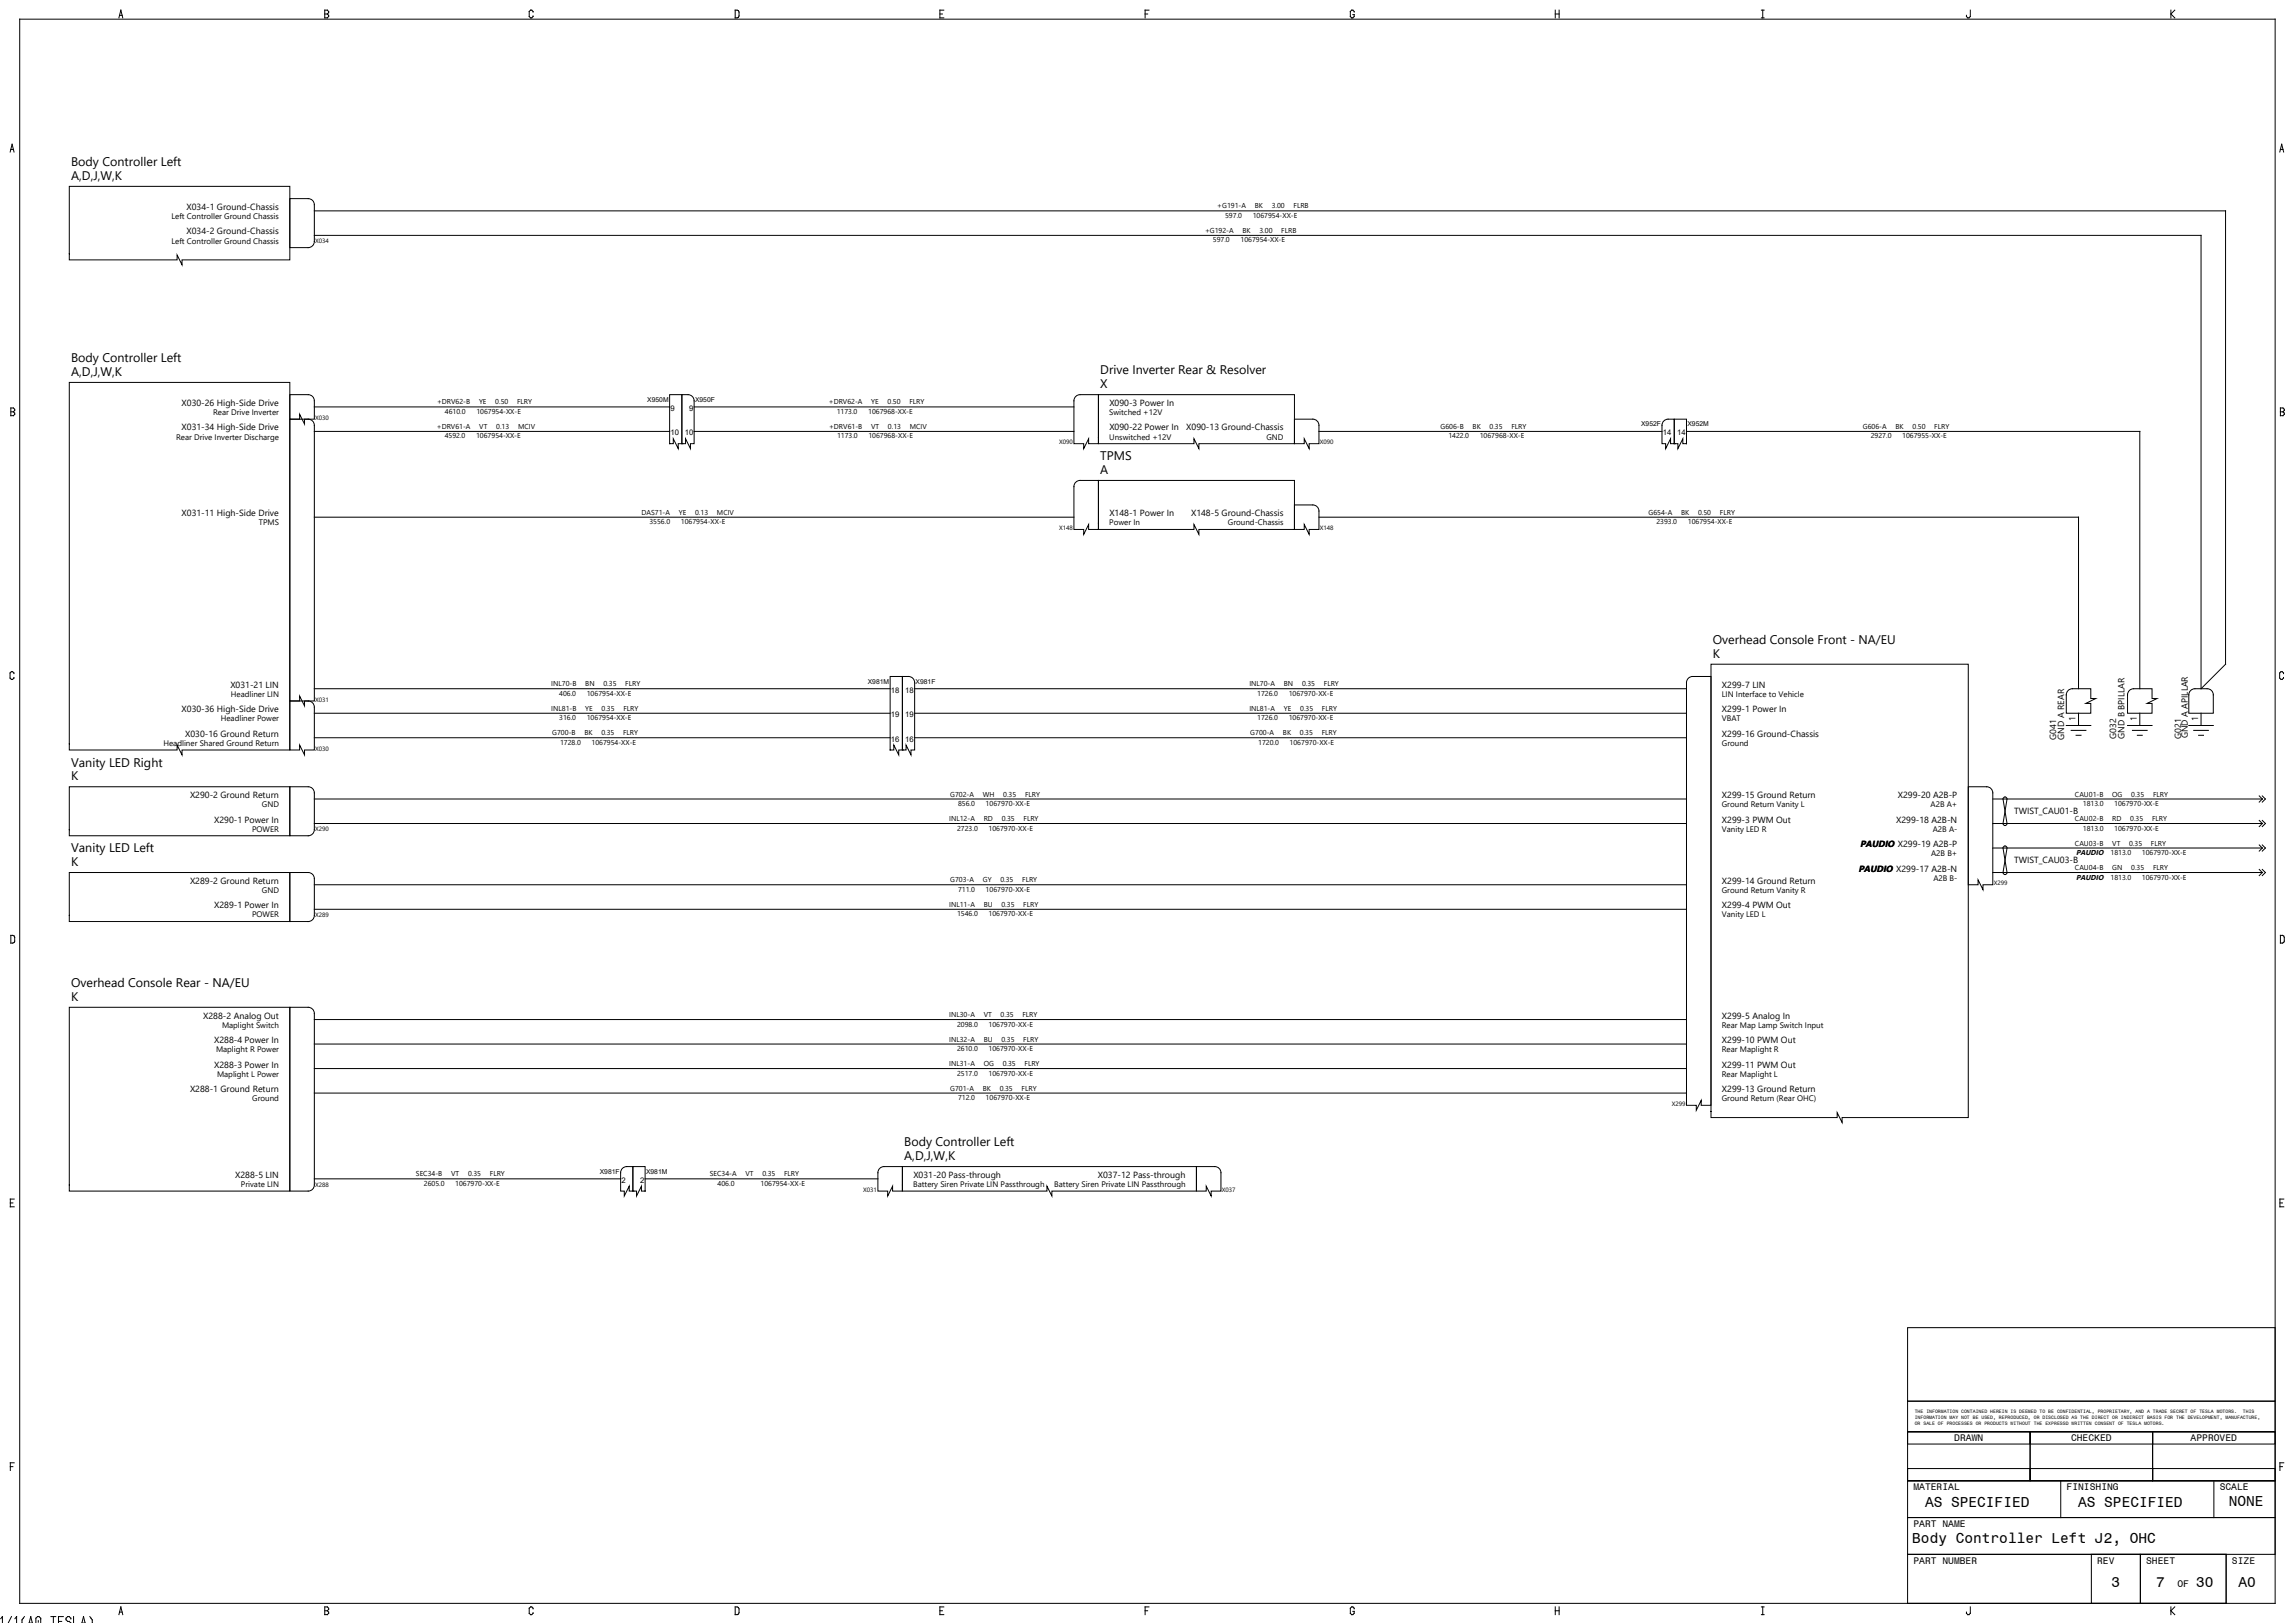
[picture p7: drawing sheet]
<svg xmlns="http://www.w3.org/2000/svg" width="1189mm" height="841mm" viewBox="0 0 1189 841" stroke-linecap="round" stroke-linejoin="round" font-family="sans-serif">
<defs><g id="words">
<g font-size="7.5">
<text x="998" y="781">AS SPECIFIED</text>
<text x="1077" y="781">AS SPECIFIED</text>
<text x="1155" y="781">NONE</text>
<text x="991" y="799">Body Controller Left J2, OHC</text>
<text x="1094" y="822">3</text>
<text x="1117" y="822">7</text>
<text x="1138" y="822">30</text>
<text x="1160" y="822">A0</text>
</g>
<g font-size="6.5">
<text x="37" y="86">Body Controller Left</text>
<text x="37" y="93">A,D,J,W,K</text>
<text x="37" y="188">Body Controller Left</text>
<text x="37" y="195">A,D,J,W,K</text>
<text x="570" y="194">Drive Inverter Rear &amp; Resolver</text>
<text x="570" y="201">X</text>
<text x="570" y="238">TPMS</text>
<text x="570" y="245">A</text>
<text x="888" y="334">Overhead Console Front - NA/EU</text>
<text x="888" y="341">K</text>
<text x="37" y="397">Vanity LED Right</text>
<text x="37" y="404">K</text>
<text x="37" y="442">Vanity LED Left</text>
<text x="37" y="449">K</text>
<text x="37" y="511">Overhead Console Rear - NA/EU</text>
<text x="37" y="518">K</text>
<text x="469" y="594">Body Controller Left</text>
<text x="469" y="601">A,D,J,W,K</text>
</g>
<g font-size="5">
<text x="1013" y="747">DRAWN</text>
<text x="1073" y="747">CHECKED</text>
<text x="1135" y="747">APPROVED</text>
<text x="992" y="772">MATERIAL</text>
<text x="1071" y="772">FINISHING</text>
<text x="1150" y="772">SCALE</text>
<text x="992" y="791">PART NAME</text>
<text x="992" y="810">PART NUMBER</text>
<text x="1087" y="810">REV</text>
<text x="1112" y="810">SHEET</text>
<text x="1157" y="810">SIZE</text>
<text x="1128" y="822">OF</text>
</g>
<g font-size="4.7">
<text x="964" y="439">PAUDIO X299-19 A2B-P</text>
<text x="963" y="452">PAUDIO X299-17 A2B-N</text>
</g>
<g font-size="4.6">
<text x="97" y="109">X034-1 Ground-Chassis</text>
<text x="97" y="121">X034-2 Ground-Chassis</text>
<text x="94" y="210">X030-26 High-Side Drive</text>
<text x="575" y="210">X090-3 Power In</text>
<text x="94" y="223">X031-34 High-Side Drive</text>
<text x="575" y="223">X090-22 Power In</text>
<text x="615" y="223">X090-13 Ground-Chassis</text>
<text x="94" y="268">X031-11 High-Side Drive</text>
<text x="575" y="268">X148-1 Power In</text>
<text x="617" y="268">X148-5 Ground-Chassis</text>
<text x="119" y="356">X031-21 LIN</text>
<text x="892" y="356">X299-7 LIN</text>
<text x="94" y="369">X030-36 High-Side Drive</text>
<text x="892" y="369">X299-1 Power In</text>
<text x="1076" y="374" transform="rotate(-90 1076 374)">1</text>
<text x="1107" y="374" transform="rotate(-90 1107 374)">1</text>
<text x="1139" y="374" transform="rotate(-90 1139 374)">1</text>
<text x="96" y="382">X030-16 Ground Return</text>
<text x="892" y="382">X299-16 Ground-Chassis</text>
<text x="1066" y="383" transform="rotate(-90 1066 383)">G041</text>
<text x="1070" y="383" transform="rotate(-90 1070 383)">GND A REAR</text>
<text x="1097" y="383" transform="rotate(-90 1097 383)">G032</text>
<text x="1101" y="383" transform="rotate(-90 1101 383)">GND B BPILLAR</text>
<text x="1130" y="383" transform="rotate(-90 1130 383)">G021</text>
<text x="1134" y="383" transform="rotate(-90 1134 383)">GND A APILLAR</text>
<text x="98" y="414">X290-2 Ground Return</text>
<text x="892" y="414">X299-15 Ground Return</text>
<text x="984" y="414">X299-20 A2B-P</text>
<text x="1044" y="422">TWIST_CAU01-B</text>
<text x="111" y="426">X290-1 Power In</text>
<text x="892" y="426">X299-3 PWM Out</text>
<text x="983" y="426">X299-18 A2B-N</text>
<text x="1044" y="447">TWIST_CAU03-B</text>
<text x="98" y="458">X289-2 Ground Return</text>
<text x="892" y="458">X299-14 Ground Return</text>
<text x="111" y="471">X289-1 Power In</text>
<text x="892" y="471">X299-4 PWM Out</text>
<text x="105" y="528">X288-2 Analog Out</text>
<text x="892" y="528">X299-5 Analog In</text>
<text x="111" y="541">X288-4 Power In</text>
<text x="892" y="541">X299-10 PWM Out</text>
<text x="111" y="553">X288-3 Power In</text>
<text x="892" y="553">X299-11 PWM Out</text>
<text x="98" y="566">X288-1 Ground Return</text>
<text x="892" y="566">X299-13 Ground Return</text>
<text x="122" y="610">X288-5 LIN</text>
<text x="473" y="610">X031-20 Pass-through</text>
<text x="569" y="610">X037-12 Pass-through</text>
</g>
<g font-size="4.2">
<text x="89" y="114">Left Controller Ground Chassis</text>
<text x="89" y="126">Left Controller Ground Chassis</text>
<text x="110" y="215">Rear Drive Inverter</text>
<text x="575" y="215">Switched +12V</text>
<text x="91" y="228">Rear Drive Inverter Discharge</text>
<text x="575" y="228">Unswitched +12V</text>
<text x="656" y="228">GND</text>
<text x="134" y="272">TPMS</text>
<text x="575" y="272">Power In</text>
<text x="636" y="272">Ground-Chassis</text>
<text x="120" y="361">Headliner LIN</text>
<text x="892" y="361">LIN Interface to Vehicle</text>
<text x="114" y="374">Headliner Power</text>
<text x="892" y="374">VBAT</text>
<text x="85" y="387">Headliner Shared Ground Return</text>
<text x="892" y="387">Ground</text>
<text x="136" y="418">GND</text>
<text x="892" y="418">Ground Return Vanity L</text>
<text x="1000" y="418">A2B A+</text>
<text x="131" y="431">POWER</text>
<text x="892" y="431">Vanity LED R</text>
<text x="1002" y="431">A2B A-</text>
<text x="1001" y="444">A2B B+</text>
<text x="1002" y="456">A2B B-</text>
<text x="136" y="463">GND</text>
<text x="892" y="463">Ground Return Vanity R</text>
<text x="131" y="475">POWER</text>
<text x="892" y="475">Vanity LED L</text>
<text x="115" y="533">Maplight Switch</text>
<text x="892" y="533">Rear Map Lamp Switch Input</text>
<text x="112" y="545">Maplight R Power</text>
<text x="892" y="545">Rear Maplight R</text>
<text x="112" y="558">Maplight L Power</text>
<text x="892" y="558">Rear Maplight L</text>
<text x="131" y="571">Ground</text>
<text x="892" y="571">Ground Return (Rear OHC)</text>
<text x="125" y="615">Private LIN</text>
<text x="473" y="615">Battery Siren Private LIN Passthrough</text>
<text x="546" y="615">Battery Siren Private LIN Passthrough</text>
</g>
<g font-size="4">
<text x="347" y="213">9</text>
<text x="357" y="213">9</text>
<text x="347" y="226">10</text>
<text x="355" y="226">10</text>
<text x="862" y="226">14</text>
<text x="869" y="226">14</text>
<text x="462" y="359">18</text>
<text x="469" y="359">18</text>
<text x="462" y="372">19</text>
<text x="469" y="372">19</text>
<text x="462" y="384">16</text>
<text x="469" y="384">16</text>
<text x="322" y="613">2</text>
<text x="332" y="613">2</text>
</g>
<g font-size="3.8">
<text x="1076" y="443">PAUDIO</text>
<text x="1076" y="456">PAUDIO</text>
</g>
<g font-size="3.7">
<text x="631" y="108">+G191-A</text>
<text x="635" y="113">597.0</text>
<text x="649" y="113">1067954-XX-E</text>
<text x="650" y="108">BK</text>
<text x="659" y="108">3.00</text>
<text x="670" y="108">FLRB</text>
<text x="624" y="121">+G192-A</text>
<text x="629" y="126">597.0</text>
<text x="643" y="126">1067954-XX-E</text>
<text x="644" y="121">BK</text>
<text x="653" y="121">3.00</text>
<text x="664" y="121">FLRB</text>
<text x="227" y="210">+DRV62-B</text>
<text x="248" y="210">YE</text>
<text x="257" y="210">0.50</text>
<text x="268" y="210">FLRY</text>
<text x="430" y="210">+DRV62-A</text>
<text x="452" y="210">YE</text>
<text x="460" y="210">0.50</text>
<text x="471" y="210">FLRY</text>
<text x="231" y="214">4610.0</text>
<text x="247" y="214">1067954-XX-E</text>
<text x="434" y="214">1173.0</text>
<text x="450" y="214">1067968-XX-E</text>
<text x="226" y="222">+DRV61-A</text>
<text x="230" y="227">4592.0</text>
<text x="247" y="227">1067954-XX-E</text>
<text x="248" y="222">VT</text>
<text x="257" y="222">0.13</text>
<text x="268" y="222">MCIV</text>
<text x="430" y="222">+DRV61-B</text>
<text x="434" y="227">1173.0</text>
<text x="450" y="227">1067968-XX-E</text>
<text x="451" y="222">VT</text>
<text x="460" y="222">0.13</text>
<text x="471" y="222">MCIV</text>
<text x="747" y="222">G606-B</text>
<text x="751" y="227">1422.0</text>
<text x="763" y="222">BK</text>
<text x="767" y="227">1067968-XX-E</text>
<text x="772" y="222">0.35</text>
<text x="783" y="222">FLRY</text>
<text x="965" y="222">G606-A</text>
<text x="970" y="227">2927.0</text>
<text x="982" y="222">BK</text>
<text x="986" y="227">1067955-XX-E</text>
<text x="991" y="222">0.50</text>
<text x="1002" y="222">FLRY</text>
<text x="332" y="267">DAS71-A</text>
<text x="352" y="267">YE</text>
<text x="360" y="267">0.13</text>
<text x="372" y="267">MCIV</text>
<text x="854" y="267">G654-A</text>
<text x="871" y="267">BK</text>
<text x="880" y="267">0.50</text>
<text x="891" y="267">FLRY</text>
<text x="337" y="272">3556.0</text>
<text x="353" y="272">1067954-XX-E</text>
<text x="858" y="272">2393.0</text>
<text x="875" y="272">1067954-XX-E</text>
<text x="286" y="356">INL70-B</text>
<text x="303" y="356">BN</text>
<text x="313" y="356">0.35</text>
<text x="324" y="356">FLRY</text>
<text x="647" y="356">INL70-A</text>
<text x="665" y="356">BN</text>
<text x="675" y="356">0.35</text>
<text x="686" y="356">FLRY</text>
<text x="290" y="361">406.0</text>
<text x="304" y="361">1067954-XX-E</text>
<text x="652" y="361">1726.0</text>
<text x="668" y="361">1067970-XX-E</text>
<text x="286" y="368">INL81-B</text>
<text x="303" y="368">YE</text>
<text x="312" y="368">0.35</text>
<text x="323" y="368">FLRY</text>
<text x="647" y="368">INL81-A</text>
<text x="665" y="368">YE</text>
<text x="674" y="368">0.35</text>
<text x="685" y="368">FLRY</text>
<text x="290" y="373">316.0</text>
<text x="304" y="373">1067954-XX-E</text>
<text x="652" y="373">1726.0</text>
<text x="668" y="373">1067970-XX-E</text>
<text x="286" y="381">G700-B</text>
<text x="303" y="381">BK</text>
<text x="312" y="381">0.35</text>
<text x="323" y="381">FLRY</text>
<text x="648" y="381">G700-A</text>
<text x="665" y="381">BK</text>
<text x="674" y="381">0.35</text>
<text x="685" y="381">FLRY</text>
<text x="290" y="386">1728.0</text>
<text x="307" y="386">1067954-XX-E</text>
<text x="652" y="386">1720.0</text>
<text x="668" y="386">1067970-XX-E</text>
<text x="492" y="413">G702-A</text>
<text x="509" y="413">WH</text>
<text x="520" y="413">0.35</text>
<text x="531" y="413">FLRY</text>
<text x="1075" y="413">CAU01-B</text>
<text x="1095" y="413">OG</text>
<text x="1105" y="413">0.35</text>
<text x="1116" y="413">FLRY</text>
<text x="497" y="418">856.0</text>
<text x="511" y="418">1067970-XX-E</text>
<text x="1079" y="418">1813.0</text>
<text x="1096" y="418">1067970-XX-E</text>
<text x="492" y="425">INL12-A</text>
<text x="510" y="425">RD</text>
<text x="519" y="425">0.35</text>
<text x="530" y="425">FLRY</text>
<text x="1075" y="425">CAU02-B</text>
<text x="1095" y="425">RD</text>
<text x="1104" y="425">0.35</text>
<text x="1115" y="425">FLRY</text>
<text x="496" y="430">2723.0</text>
<text x="512" y="430">1067970-XX-E</text>
<text x="1079" y="430">1813.0</text>
<text x="1096" y="430">1067970-XX-E</text>
<text x="1075" y="438">CAU03-B</text>
<text x="1094" y="443">1813.0</text>
<text x="1095" y="438">VT</text>
<text x="1103" y="438">0.35</text>
<text x="1110" y="443">1067970-XX-E</text>
<text x="1115" y="438">FLRY</text>
<text x="1075" y="451">CAU04-B</text>
<text x="1094" y="456">1813.0</text>
<text x="1095" y="451">GN</text>
<text x="1105" y="451">0.35</text>
<text x="1110" y="456">1067970-XX-E</text>
<text x="1116" y="451">FLRY</text>
<text x="492" y="457">G703-A</text>
<text x="509" y="457">GY</text>
<text x="518" y="457">0.35</text>
<text x="530" y="457">FLRY</text>
<text x="497" y="462">711.0</text>
<text x="511" y="462">1067970-XX-E</text>
<text x="492" y="470">INL11-A</text>
<text x="510" y="470">BU</text>
<text x="519" y="470">0.35</text>
<text x="530" y="470">FLRY</text>
<text x="496" y="475">1546.0</text>
<text x="512" y="475">1067970-XX-E</text>
<text x="492" y="527">INL30-A</text>
<text x="510" y="527">VT</text>
<text x="519" y="527">0.35</text>
<text x="530" y="527">FLRY</text>
<text x="496" y="532">2098.0</text>
<text x="512" y="532">1067970-XX-E</text>
<text x="492" y="540">INL32-A</text>
<text x="510" y="540">BU</text>
<text x="519" y="540">0.35</text>
<text x="530" y="540">FLRY</text>
<text x="496" y="545">2610.0</text>
<text x="512" y="545">1067970-XX-E</text>
<text x="492" y="552">INL31-A</text>
<text x="496" y="557">2517.0</text>
<text x="510" y="552">OG</text>
<text x="512" y="557">1067970-XX-E</text>
<text x="520" y="552">0.35</text>
<text x="531" y="552">FLRY</text>
<text x="492" y="565">G701-A</text>
<text x="509" y="565">BK</text>
<text x="518" y="565">0.35</text>
<text x="529" y="565">FLRY</text>
<text x="497" y="570">712.0</text>
<text x="511" y="570">1067970-XX-E</text>
<text x="216" y="610">SEC34-B</text>
<text x="234" y="610">VT</text>
<text x="243" y="610">0.35</text>
<text x="254" y="610">FLRY</text>
<text x="368" y="610">SEC34-A</text>
<text x="386" y="610">VT</text>
<text x="395" y="610">0.35</text>
<text x="406" y="610">FLRY</text>
<text x="220" y="614">2605.0</text>
<text x="236" y="614">1067970-XX-E</text>
<text x="372" y="614">406.0</text>
<text x="394" y="614">1067954-XX-E</text>
</g>
<g font-size="3.5">
<text x="335" y="208">X950M</text>
<text x="360" y="208">X950F</text>
<text x="851" y="221">X952F</text>
<text x="875" y="221">X952M</text>
<text x="450" y="354">X981M</text>
<text x="475" y="354">X981F</text>
<text x="311" y="608">X981F</text>
<text x="335" y="608">X981M</text>
</g>
<g font-size="3.2">
<text x="163" y="126">X034</text>
<text x="163" y="218">X030</text>
<text x="549" y="230">X090</text>
<text x="684" y="230">X090</text>
<text x="549" y="275">X148</text>
<text x="684" y="275">X148</text>
<text x="163" y="364">X031</text>
<text x="163" y="389">X030</text>
<text x="163" y="431">X290</text>
<text x="1033" y="459">X299</text>
<text x="163" y="475">X289</text>
<text x="866" y="573">X299</text>
<text x="163" y="615">X288</text>
<text x="447" y="618">X031</text>
<text x="633" y="618">X037</text>
</g>
<g font-size="2.5">
<text x="992" y="732">THE INFORMATION CONTAINED HEREIN IS DEEMED TO BE CONFIDENTIAL, PROPRIETARY, AND A TRADE SECRET OF TESLA MOTORS.</text>
<text x="992" y="736">INFORMATION MAY NOT BE USED, REPRODUCED, OR DISCLOSED AS THE DIRECT OR INDIRECT BASIS FOR THE DEVELOPMENT, MANUFACTURE,</text>
<text x="1162" y="732">THIS</text>
<text x="992" y="739">OR SALE OF PROCESSES OR PRODUCTS WITHOUT THE EXPRESSD WRITTEN CONSENT OF TESLA MOTORS.</text>
</g>
</g></defs>
<g fill="none" stroke="#000" stroke-width=".52">
<path d="M10 10h1169v821h-1169zM62 9l1-4 1 4M62 8h1M168 5h2v1v1v2h-2zM168 7h2M276 6v-1l-2 1v3h2v-1M381 5l2 1v2l-1 1h-1zM487 7h1M489 5h-2v4h2M593 7h2M595 5h-2v4M702 6l-1-1-1 1v3h2v-1h-1"/>
<path d="M806 7h2M806 5v4M808 5v4M913 9h1M913 5h1M914 5v4M1021 5v4h-1l-1-1M1125 5v4M1127 5l-2 2 2 2M5 79l1-4 1 4M6 77h1M1181 79l1-4 1 4"/>
<path d="M1182 77h1M36 97h114v38h-56v2l-2-5v3h-56zM150 103h10a3 3 0 0 1 3 3v19a3 3 0 0 1-3 3h-10zM163 109h990v235l-12 13v-235h-978M36 198h114v191h-56v2l-2-5v3h-56zM6 211h1l1 1-1 1 1 2h-1h-1zM6 213h1M150 217h10a3 3 0 0 1 3 3v143h-5v3l-3-5v2h-5zM150 205h10a3 3 0 0 1 3 3v9h-5v3l-3-5v2h-5zM163 211h184M347 205h6v25h-2v2l-2-5v3h-2zM353 205h4a3 3 0 0 1 3 3v22h-2v2l-3-5v3h-2z"/>
<path d="M360 211h197M557 205h3h9v25h-5v-3l-2 5v-2h-5v-22zM569 205h102v25h-50v2l-2-5v3h-50zM671 217h9a3 3 0 0 1 4 3v10h-6v2l-2-5v3h-5zM862 218l2-1h4v13h-2v-3l-3 5v-2h-2v-10zM868 217h6v13h-2v-3l-2 5v-2h-2zM1182 211h1l1 1-1 1 1 2h-1h-1zM1182 213h1M163 224h184M353 230h.1M360 224h197M684 224h177"/>
<path d="M868 230h.1M874 224h235v133M557 250l3-1h9v25h-5v-2l-2 5v-3h-5v-22zM569 249h102v25h-50v3l-2-5v2h-50zM163 268h394M671 262h9a3 3 0 0 1 4 3v9h-6v3l-2-5v2h-5zM684 268h393v89M7 349v-1l-2 1v2l2 1v-1M163 357h298M461 351h7v38h-2v2l-3-5v3h-2zM468 351h3a3 3 0 0 1 3 3v35h-2v2l-2-5v3h-2zM474 357h400"/>
<path d="M875 351h2h10v222h-5v-3l-3 5v-2h-5v-219zM887 344h133v235h-65v3l-3-5v2h-65zM1072 358l2-1h10v5h2l-5 3h3v5h-13v-10zM1104 358l2-1h9v5h3l-5 3h2v5h-12v-10zM1135 358l2-1h7a3 3 0 0 1 3 3v10h-13v-10zM1183 349v-1l-2 1v2l2 1v-1M150 363h10a3 3 0 0 1 3 3v23h-5v2l-3-5v3h-5zM163 370h298M474 370h400M1071 376h13M1073 378h8M1077 370v6"/>
<path d="M1103 376h12M1105 378h8M1109 370v6M1134 376h13M1137 378h7M1141 370v6M163 382h298M468 389h.1M474 382h400M1076 381h2M1108 381h2M1139 381h3"/>
<path d="M36 408h114v25h-114zM150 408h10a3 3 0 0 1 3 3v19a3 3 0 0 1-3 3h-10zM163 414h711M1020 408h10a3 3 0 0 1 3 3v47h-5v3l-3-5v2h-5zM1033 414h139M1038 413h1l1 1-2 13a1 1 0 0 0 1 1 1 1 0 0 0 1-1l-2-13zM1171 412l1 2M1172 414l-1 2M1172 412l2 2-2 2M163 427h711M1033 427h139M1033 439h139"/>
<path d="M1038 439l2 13a1 1 0 0 1-1 1 1 1 0 0 1-1-1l2-13a1 1 0 0 0-1-1 1 1 0 0 0-1 1zM1171 438l1 1M1171 425l1 2M1172 439l-1 2M1172 438l2 1-2 2M1172 427l-1 1M1172 425l2 2-2 1M36 452h114v26h-114zM150 452h10a3 3 0 0 1 3 3v19a3 3 0 0 1-3 4h-10zM163 458h711M1033 452h139M1171 451l1 1"/>
<path d="M1172 452l-1 2M1172 451l2 1-2 2M163 471h711M6 485h1l1 1v2l-1 1h-1zM1182 485h2v1v2l-1 1h-1zM36 522h114v95h-114zM150 522h10a3 3 0 0 1 3 3v89a3 3 0 0 1-3 3h-10zM163 528h711M163 541h711M163 554h711M163 566h711M163 611h159"/>
<path d="M323 605h1h4v12h-2v-2l-2 5v-3h-2v-9zM328 605h6v12h-2v-2l-2 5v-3h-2zM328 617h.1M334 611h121M456 605h2h10v12h-5v-2l-3 5v-3h-5v-9zM468 605h152v12h-75v3l-2-5v2h-75zM620 605h10a3 3 0 0 1 3 3v9h-5v3l-3-5v2h-5zM5 623h2M7 621h-2v4h2M1182 623h1M1184 621h-2v4h2M989 688h190v38h-190z"/>
<path d="M989 726h190v16h-190zM5 760h2M7 758h-2v4M989 742h63v25h-63zM989 742h63v6h-63zM1052 742h64v25h-64zM1052 742h64v6h-64zM1116 742h63v25h-63zM1116 742h63v6h-63zM1182 760h1M1184 758h-2v4M989 767h190v19h-190z"/>
<path d="M989 761h63v6h-63zM1052 761h64v6h-64zM1068 767v19M1116 761h63v6h-63zM1147 767v19M989 786h190v19h-190zM989 805h165v26h-165zM1084 805h25v26h-25zM1109 805h45v26h-45zM0 839l1-1v3M6 838l-2 3M8 839l1-1v3"/>
<path d="M13 838l-2 1v2M16 838l1 3h-2zM20 840v1M26 838h3M28 838v3M33 838h-3v3M37 839l-1-1-2 1 3 2M38 838v3M43 838l1 3h-2zM47 838l1 1v2M62 837l1-4 1 4M62 835h1"/>
<path d="M168 833h2v2v1v1h-2zM168 835h2M276 834v-1h-2v3l2 1v-1M381 833h2v1v2l-1 1h-1zM487 835h1M489 833h-2v4h2M593 835h2M595 833h-2v4M702 834l-1-1h-1v3v1l2-1v-1h-1M806 835h2M806 833v4M808 833v4"/>
<path d="M913 837h1M913 833h1M914 833v4M1021 833v3l-1 1-1-2M1125 833v4M1127 833l-2 2 2 2M11 841h.1M19 841v-2v-1l2 1v2M30 840h2M37 841h.1M48 841h.1"/>
</g>
<use href="#words"/>
</svg>
